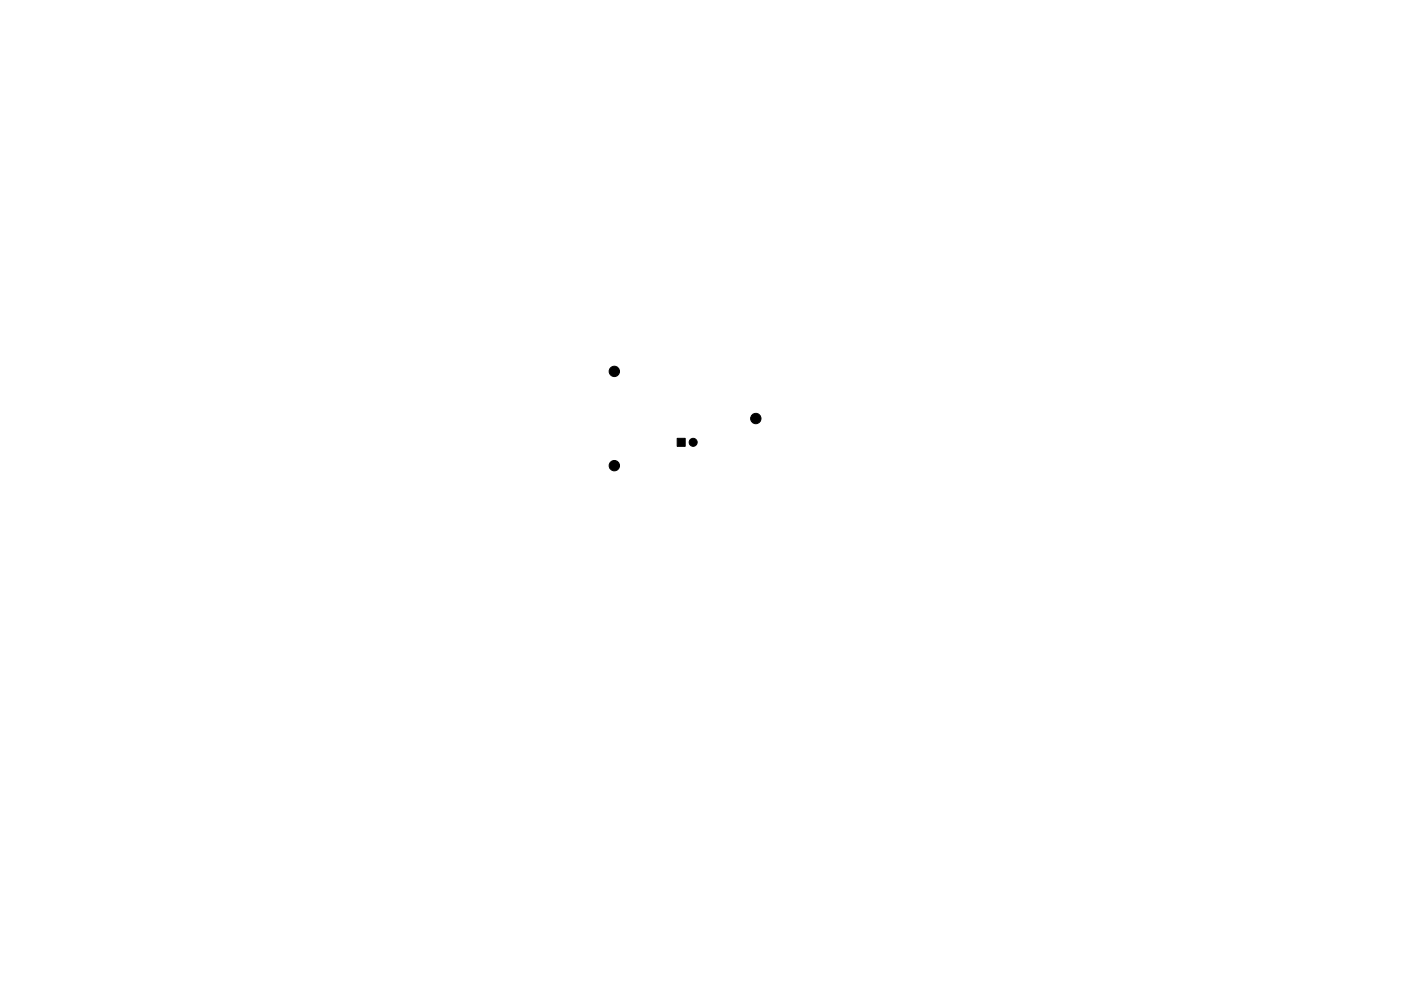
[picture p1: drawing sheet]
<svg xmlns="http://www.w3.org/2000/svg" width="297mm" height="210mm" viewBox="0 0 297 210" stroke-linecap="round" stroke-linejoin="round" font-family="sans-serif">
<g fill="#000" stroke="#000" stroke-width=".21">
<path d="M143.6 93h1.7v1.7h-1.7z"/>
<circle cx="130.3" cy="78.8" r="1.1"/>
<circle cx="130.3" cy="98.8" r="1.1"/>
<circle cx="147" cy="93.8" r=".85"/>
<circle cx="160.3" cy="88.8" r="1.1"/>
</g>
</svg>
